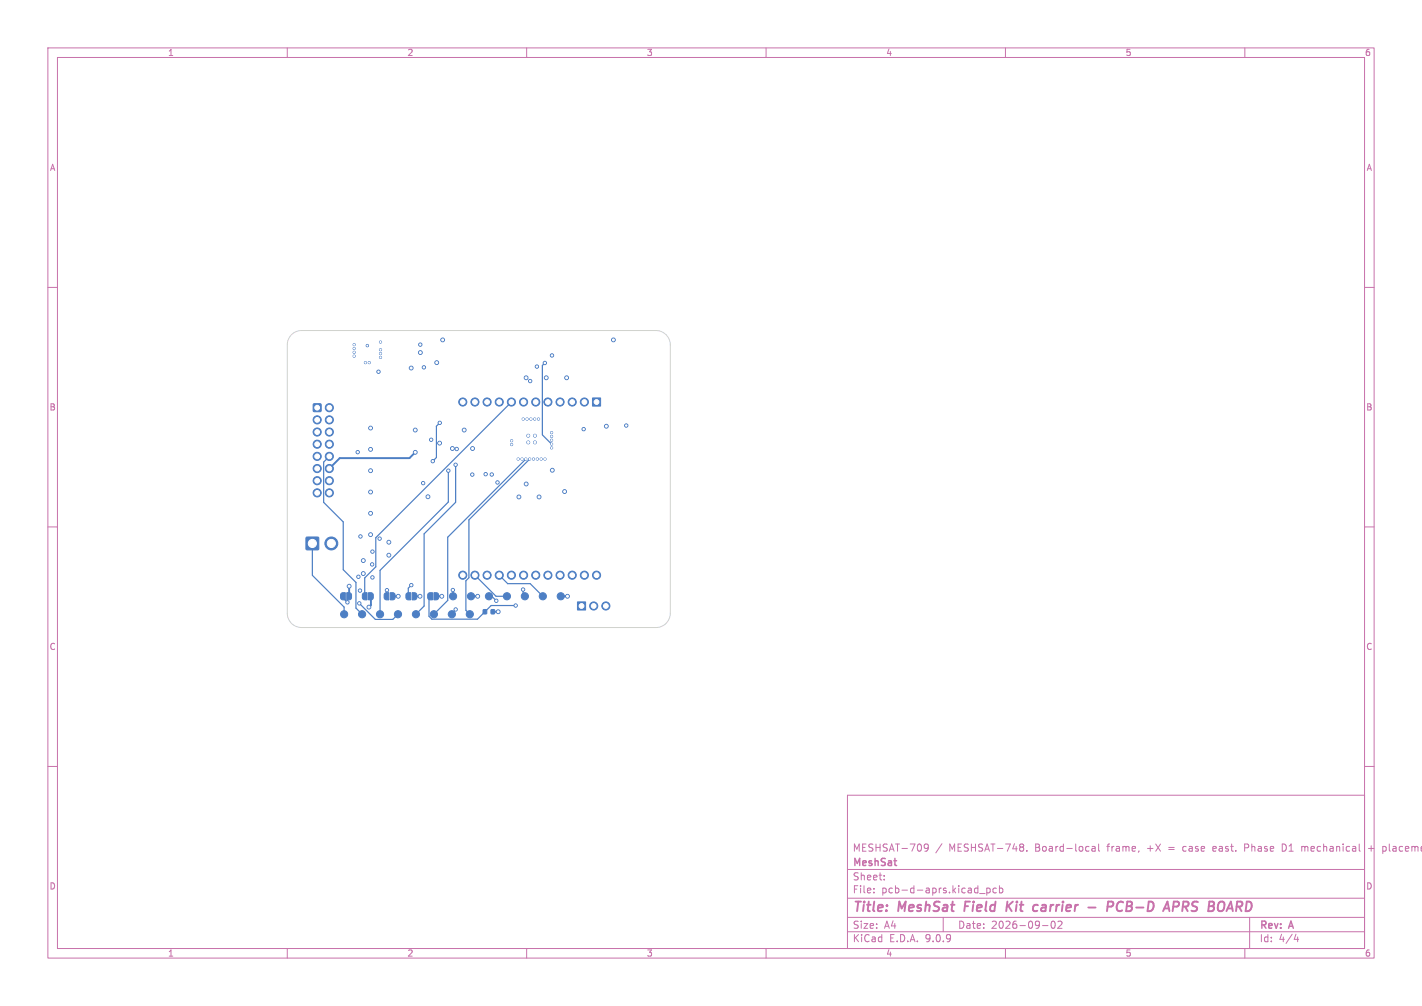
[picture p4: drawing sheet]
<svg xmlns="http://www.w3.org/2000/svg" width="297mm" height="210mm" viewBox="0 0 297 210" stroke-linecap="round" stroke-linejoin="round" font-family="sans-serif">
<defs><g id="words">
<g font-size="2.8" fill="#c872ab">
<text x="178" y="190.9">Title:</text>
<text x="187.7" y="190.9">MeshSat</text>
<text x="202.3" y="190.9">Field</text>
<text x="211.8" y="190.9">Kit</text>
<text x="218.2" y="190.9">carrier</text>
<text x="230.5" y="190.9">-</text>
<text x="235.3" y="190.9">PCB-D</text>
<text x="248.1" y="190.9">APRS</text>
<text x="258" y="190.9">BOARD</text>
</g>
<g font-size="2.1" fill="#c872ab">
<text x="178" y="178">MESHSAT-709</text>
<text x="198.2" y="178">MESHSAT-748.</text>
<text x="216.3" y="178">Board-local</text>
<text x="231.5" y="178">frame,</text>
<text x="240" y="178">+X</text>
<text x="244.5" y="178">=</text>
<text x="247.7" y="178">case</text>
<text x="254.1" y="178">east.</text>
<text x="260.9" y="178">Phase</text>
<text x="268.9" y="178">D1</text>
<text x="273.1" y="178">mechanical</text>
<text x="287.2" y="178">+</text>
<text x="290.3" y="178">placeme</text>
<text x="178" y="184">Sheet:</text>
<text x="178" y="181.2">MeshSat</text>
<text x="178" y="186.7">File:</text>
<text x="184.1" y="186.7">pcb-d-aprs.kicad_pcb</text>
<text x="178" y="196.9">KiCad</text>
<text x="178" y="194.1">Size:</text>
<text x="184.7" y="194.1">A4</text>
<text x="185.7" y="196.9">E.D.A.</text>
<text x="193.3" y="196.9">9.0.9</text>
<text x="200" y="194.1">Date:</text>
<text x="207" y="194.1">2026-09-02</text>
<text x="263" y="194.3">Rev:</text>
<text x="263" y="196.9">Id:</text>
<text x="267.1" y="196.9">4/4</text>
<text x="269.4" y="194.3">A</text>
</g>
<g font-size="1.8" fill="#c872ab">
<text x="35" y="11.9">1</text>
<text x="85" y="11.9">2</text>
<text x="135" y="11.9">3</text>
<text x="185" y="11.9">4</text>
<text x="235" y="11.9">5</text>
<text x="285" y="11.9">6</text>
<text x="10.3" y="35.9">A</text>
<text x="285.4" y="35.9">A</text>
<text x="10.3" y="85.9">B</text>
<text x="285.3" y="85.9">B</text>
<text x="10.3" y="135.9">C</text>
<text x="285.3" y="135.9">C</text>
<text x="10.3" y="185.9">D</text>
<text x="285.3" y="185.9">D</text>
<text x="35" y="199.9">1</text>
<text x="85" y="199.9">2</text>
<text x="135" y="199.9">3</text>
<text x="185" y="199.9">4</text>
<text x="235" y="199.9">5</text>
<text x="285" y="199.9">6</text>
</g>
</g></defs>
<g fill="none" stroke="#c872ab" stroke-width=".21">
<path d="M10 10h277v190h-277zM12 12h273v186h-273zM60 10v2M110 10v2M160 10v2M210 10v2M260 10v2M10 60h2M285 60h2M10 110h2M285 110h2M10 160h2"/>
<path d="M177 166h108v32h-108zM193.9 176.8l-.3 .3h-.4l-.2-.3 .2-.5 .4-.1 .2 .1a.99 .99 0 0 1-.3 1.4h-.3M196.7 176.1l-1.2 2M213.5 176.2l.3 .3-.3 .3 .3 .3v.3l-.3 .3M214.5 177.6v.1M228.1 176.8h.6v.9M228.7 177.1h-.5l-.2 .2 .2 .4 .5-.1M229.5 176.2v1.3l.2 .2M247.1 176.8v.8M253.5 176.7l-.2 .2v.6l.2 .2M254 177.1l-.7 .1M260 177h.5"/>
<path d="M260.5 176.2h-.5v1.5M268.4 176.3l-.6-.1v1.5l.6-.1M271.9 176.8l.4-.1 .2 .2M271.9 176.7v1M285 160h2M285.8 177.1h1.2M286.4 176.6v1.1M289 176.7l.4 .1 .1 .2v.6l-.5 .1M60 198v2M110 198v2M160 198v2M177 194.5h108"/>
<path d="M177 191.5h108M177 187.5h108M177 181.5h108M182.5 186.3v.1M182.5 185.5v.1M184.7 183.6v.1M184.7 182.8v.1M197 191.5v3M204.6 186.5h1.1M206.1 185.4v1.5M206.1 185.5l.4-.1 .3 .3-.1 .6h-.6M208.1 185.5l-.4-.1-.3 .3 .1 .6h.6"/>
<path d="M208.7 185.5l.5-.1 .3 .3-.2 .6h-.6M208.7 184.9v1.5M210 198v2M217.7 193.2h1.2M219.7 192.4l.2-.1a.8 .8 0 0 1 .5 .7 .8 .8 0 0 1-.5 .8 1 1 0 0 1-.2-1.4zM221 192.4l.5-.1 .3 .4-.9 1.1h.9M260 198v2M261 191.5v6.5M270.7 195l-.4 1.1h.9M271 195.6v1"/>
</g>
<g fill="none" stroke="#c872ab" stroke-width=".4">
<path d="M201.6 188.2l-.2 2M210.4 188.2l-.2 2M210.6 189.1l.7 1.1M211.6 188.2l-1.3 1.2M216.6 188.9l.2 .1M217.6 189.5l-.1 .6M227.3 189.4h1.5M232.4 189.1a.51 .51 0 0 0-.2-.9h-.7l-.3 2M234.6 188.4a.88 .88 0 0 0-1 0 .88 .88 0 0 0-.4 1 .69 .69 0 0 0 .3 .7 .69 .69 0 0 0 .9-.1M245.2 188.2l.9 .1a.58 .58 0 0 1-.3 1h-.8M247 189.3h.8M247.2 188.2l-.3 2"/>
<path d="M256.2 190.2l.9-2 .4 2M256.4 189.6h1"/>
</g>
<g fill="#4d7fc4" stroke="#4d7fc4" stroke-width=".21">
<path d="M64 112.2h2.5v2.5h-2.5z"/>
<path d="M65.5 84.3h1.5v1.6h-1.5z"/>
<path d="M123.7 83.1h1.7v1.7h-1.7z"/>
<path d="M120.6 125.7h1.7v1.7h-1.7z"/>
<path d="M80.3 123.9l.4-.2h.5v1.5h-.5l-.4-.2z"/>
<path d="M81.5 123.7l.7 .1 .3 .2v.8l-.3 .4h-.7z"/>
<path d="M84.9 123.9l.3-.2h.6v1.5h-.6l-.3-.2z"/>
<path d="M86.1 123.7l.7 .1 .2 .2 .1 .8-.3 .4h-.7z"/>
<path d="M100.9 127.3h.7v.8h-.7z"/>
<path d="M102.6 127.3h.7v.8h-.7z"/>
<path d="M71.2 123.9l.4-.2h.5v1.5h-.5l-.4-.2z"/>
<path d="M72.4 123.7l.7 .1 .3 .2v.8l-.3 .4h-.7z"/>
<path d="M75.8 123.9l.3-.2h.6v1.5h-.6l-.3-.2z"/>
<path d="M77 123.7l.7 .1 .2 .2 .1 .8-.3 .4h-.7z"/>
<path d="M89.4 123.9l.4-.2h.5v1.5h-.5l-.4-.2z"/>
<path d="M90.6 123.7l.7 .1 .3 .2v.8l-.3 .4h-.7z"/>
<circle cx="69.2" cy="113.4" r="1.35"/>
<circle cx="68.8" cy="85.1" r=".85"/>
<circle cx="66.2" cy="87.6" r=".85"/>
<circle cx="68.8" cy="87.6" r=".85"/>
<circle cx="66.2" cy="90.2" r=".85"/>
<circle cx="68.8" cy="90.2" r=".85"/>
<circle cx="66.2" cy="92.7" r=".85"/>
<circle cx="68.8" cy="92.7" r=".85"/>
<circle cx="66.2" cy="95.3" r=".85"/>
<circle cx="68.8" cy="95.3" r=".85"/>
<circle cx="66.2" cy="97.8" r=".85"/>
<circle cx="68.8" cy="97.8" r=".85"/>
<circle cx="66.2" cy="100.3" r=".85"/>
<circle cx="68.8" cy="100.3" r=".85"/>
<circle cx="66.2" cy="102.9" r=".85"/>
<circle cx="68.8" cy="102.9" r=".85"/>
<circle cx="122.1" cy="83.9" r=".85"/>
<circle cx="119.5" cy="83.9" r=".85"/>
<circle cx="117" cy="83.9" r=".85"/>
<circle cx="114.4" cy="83.9" r=".85"/>
<circle cx="111.9" cy="83.9" r=".85"/>
<circle cx="109.4" cy="83.9" r=".85"/>
<circle cx="106.8" cy="83.9" r=".85"/>
<circle cx="104.3" cy="83.9" r=".85"/>
<circle cx="101.7" cy="83.9" r=".85"/>
<circle cx="99.2" cy="83.9" r=".85"/>
<circle cx="96.7" cy="83.9" r=".85"/>
<circle cx="96.7" cy="120.1" r=".85"/>
<circle cx="99.2" cy="120.1" r=".85"/>
<circle cx="101.7" cy="120.1" r=".85"/>
<circle cx="104.3" cy="120.1" r=".85"/>
<circle cx="106.8" cy="120.1" r=".85"/>
<circle cx="109.4" cy="120.1" r=".85"/>
<circle cx="111.9" cy="120.1" r=".85"/>
<circle cx="114.4" cy="120.1" r=".85"/>
<circle cx="117" cy="120.1" r=".85"/>
<circle cx="119.5" cy="120.1" r=".85"/>
<circle cx="122.1" cy="120.1" r=".85"/>
<circle cx="124.6" cy="120.1" r=".85"/>
<circle cx="76.7" cy="72.1" r=".25"/>
<circle cx="124" cy="126.5" r=".85"/>
<circle cx="126.5" cy="126.5" r=".85"/>
<circle cx="79.4" cy="128.2" r=".75"/>
<circle cx="113.4" cy="124.5" r=".75"/>
<circle cx="71.9" cy="128.2" r=".75"/>
<circle cx="117.1" cy="124.5" r=".75"/>
<circle cx="109.6" cy="124.5" r=".75"/>
<circle cx="86.9" cy="128.2" r=".75"/>
<circle cx="83.1" cy="128.2" r=".75"/>
<circle cx="75.6" cy="128.2" r=".75"/>
<circle cx="105.9" cy="124.5" r=".75"/>
<circle cx="94.6" cy="124.5" r=".75"/>
<circle cx="98.4" cy="124.5" r=".75"/>
<circle cx="90.6" cy="128.2" r=".75"/>
<circle cx="98.1" cy="128.2" r=".75"/>
<circle cx="94.4" cy="128.2" r=".75"/>
<circle cx="102.1" cy="124.5" r=".75"/>
<circle cx="118.5" cy="124.5" r=".4"/>
<circle cx="86.7" cy="94.4" r=".4"/>
<circle cx="104.1" cy="127.7" r=".4"/>
<circle cx="91.8" cy="92.5" r=".4"/>
<circle cx="115.2" cy="91.1" r=".23"/>
<circle cx="109.3" cy="87.5" r=".22"/>
<circle cx="112.5" cy="87.5" r=".22"/>
<circle cx="110.7" cy="79.5" r=".35"/>
<circle cx="88.5" cy="76.7" r=".35"/>
<circle cx="95.2" cy="127.2" r=".35"/>
<circle cx="106.9" cy="92.8" r=".23"/>
<circle cx="109" cy="95.8" r=".22"/>
<circle cx="110.1" cy="87.5" r=".22"/>
<circle cx="75.3" cy="112" r=".35"/>
<circle cx="79.5" cy="71.4" r=".22"/>
<circle cx="79.3" cy="112.4" r=".35"/>
<circle cx="74" cy="72.7" r=".23"/>
<circle cx="85.9" cy="122.2" r=".35"/>
<circle cx="80.8" cy="123.2" r=".35"/>
<circle cx="72.6" cy="125.7" r=".35"/>
<circle cx="103.9" cy="100.7" r=".35"/>
<circle cx="74" cy="74.4" r=".22"/>
<circle cx="77.8" cy="120.5" r=".35"/>
<circle cx="107.7" cy="126.4" r=".35"/>
<circle cx="75.2" cy="123.3" r=".35"/>
<circle cx="74" cy="73.6" r=".23"/>
<circle cx="74" cy="72" r=".23"/>
<circle cx="77.7" cy="117.8" r=".35"/>
<circle cx="110.6" cy="95.8" r=".22"/>
<circle cx="113.8" cy="95.8" r=".22"/>
<circle cx="112.2" cy="95.8" r=".22"/>
<circle cx="111.4" cy="95.8" r=".22"/>
<circle cx="113" cy="95.8" r=".22"/>
<circle cx="74.9" cy="120.4" r=".35"/>
<circle cx="79.5" cy="73.8" r=".22"/>
<circle cx="87.8" cy="71.9" r=".35"/>
<circle cx="109.8" cy="95.8" r=".22"/>
<circle cx="90.1" cy="91.8" r=".35"/>
<circle cx="79.5" cy="74.6" r=".22"/>
<circle cx="75" cy="126" r=".35"/>
<circle cx="90.4" cy="96.3" r=".35"/>
<circle cx="91.9" cy="88.3" r=".35"/>
<circle cx="98.6" cy="99.1" r=".35"/>
<circle cx="95.4" cy="93.7" r=".35"/>
<circle cx="130.8" cy="88.8" r=".35"/>
<circle cx="103.7" cy="125.4" r=".35"/>
<circle cx="102.7" cy="99.1" r=".35"/>
<circle cx="93.6" cy="98.3" r=".35"/>
<circle cx="109.3" cy="123.1" r=".35"/>
<circle cx="115.2" cy="93.5" r=".23"/>
<circle cx="115.3" cy="74.2" r=".35"/>
<circle cx="115.2" cy="92.7" r=".23"/>
<circle cx="113.8" cy="75.8" r=".35"/>
<circle cx="112.1" cy="76.5" r=".35"/>
<circle cx="121.9" cy="89.6" r=".35"/>
<circle cx="106.9" cy="92" r=".22"/>
<circle cx="79.1" cy="77.6" r=".35"/>
<circle cx="101.4" cy="99" r=".35"/>
<circle cx="95.2" cy="97" r=".35"/>
<circle cx="88.4" cy="100.9" r=".35"/>
<circle cx="77.1" cy="75.7" r=".22"/>
<circle cx="74.7" cy="94.4" r=".35"/>
<circle cx="94.6" cy="123.2" r=".35"/>
<circle cx="77.8" cy="115.2" r=".35"/>
<circle cx="79.5" cy="73" r=".22"/>
<circle cx="111.7" cy="87.5" r=".22"/>
<circle cx="109.9" cy="101" r=".4"/>
<circle cx="77.4" cy="98.3" r=".4"/>
<circle cx="97" cy="89.8" r=".4"/>
<circle cx="77.4" cy="89.4" r=".4"/>
<circle cx="72.9" cy="122.4" r=".4"/>
<circle cx="92.5" cy="71" r=".4"/>
<circle cx="77.4" cy="102.7" r=".4"/>
<circle cx="75.9" cy="119.7" r=".4"/>
<circle cx="86.7" cy="89.8" r=".4"/>
<circle cx="91.2" cy="75.7" r=".4"/>
<circle cx="108.2" cy="95.8" r=".22"/>
<circle cx="115.2" cy="90.3" r=".22"/>
<circle cx="108.4" cy="103.7" r=".4"/>
<circle cx="77.1" cy="126.7" r=".4"/>
<circle cx="92.3" cy="124.5" r=".4"/>
<circle cx="77.4" cy="107.2" r=".4"/>
<circle cx="110.3" cy="92.4" r=".3"/>
<circle cx="111.7" cy="92.4" r=".3"/>
<circle cx="128.1" cy="71" r=".4"/>
<circle cx="118.4" cy="78.9" r=".4"/>
<circle cx="98.7" cy="93.6" r=".4"/>
<circle cx="87.7" cy="124.5" r=".4"/>
<circle cx="115.4" cy="98.2" r=".4"/>
<circle cx="81.2" cy="113.2" r=".4"/>
<circle cx="77.4" cy="111.6" r=".4"/>
<circle cx="89.4" cy="103.7" r=".4"/>
<circle cx="87.8" cy="73.6" r=".4"/>
<circle cx="114.1" cy="78.9" r=".4"/>
<circle cx="77.4" cy="93.8" r=".4"/>
<circle cx="110.3" cy="91" r=".3"/>
<circle cx="76.3" cy="75.7" r=".22"/>
<circle cx="110.9" cy="87.5" r=".22"/>
<circle cx="112.6" cy="103.7" r=".4"/>
<circle cx="81.2" cy="115.9" r=".4"/>
<circle cx="94.5" cy="93.6" r=".4"/>
<circle cx="83.2" cy="124.5" r=".4"/>
<circle cx="117.9" cy="102.6" r=".4"/>
<circle cx="85.9" cy="76.8" r=".4"/>
<circle cx="99.8" cy="124.5" r=".4"/>
<circle cx="75.9" cy="117" r=".4"/>
<circle cx="126.6" cy="89" r=".4"/>
<circle cx="111.7" cy="91" r=".3"/>
<circle cx="109.9" cy="78.9" r=".4"/>
<circle cx="115.2" cy="91.9" r=".22"/>
</g>
<path d="M86.7 94.4l-1.2 1.2h-14.5l-2.2 2.2M72.9 122.4v2.1M77.5 124.5v1.8l-.4 .4M82 124.5h1.2M86.6 124.5h1.1M91.1 124.5h1.2M98.4 124.5h1.4M102.9 127.7h1.2M117.1 124.5h1.4" fill="none" stroke="#4d7fc4" stroke-width=".4"/>
<g fill="none" stroke="#4d7fc4" stroke-width=".25">
<path d="M113.8 75.8l-.5 .5v14.5l1.9 1.9M68.8 95.3l-1.2 1.2v8.4l4.1 4.1v9.9l2.6 2.7v5.3l1.3 1.3M91.9 88.3l-.8 .7v6.5l-.7 .8M93.6 98.3v6.5l-14.2 14.3v9.1M95.2 97v7.9l-6.6 6.5v15.1l-1.7 1.7M106.8 83.9l-28.3 28.4v6l-2.3 2.3v3.9M109.8 95.8l-16.3 16.3v13.2l-2.9 2.9M110.6 95.8l-12.7 12.7v12.1l-.6 .6v6.2l.8 .8M65.2 113.5v6.6l6.7 6.6v1.5M71.6 124.5v.3l1 .9M75 126l3.4 3.3h3.6l1.1-1.1M80.8 123.2l-.1 1.3"/>
<path d="M85.9 122.2l-.6 .6v1.7M89.8 124.5l-.2 .2v4l.6 .6h9.5l2.9-2.9h5.1M94.6 123.2v1.3M95.2 127.2l-.8 .8v.2M99.2 120.1l4.4 4.4h2.3M102.1 124.5h.6l1 .9M104.3 120.1l1.7 1.7h4.7l2.7 2.7M109.3 123.1v1l.3 .4"/>
</g>
<path d="M60.9 69.9a3 3 0 0 1 2.1-.9h74a3 3 0 0 1 3 3v56a3 3 0 0 1-3 3h-74a3 3 0 0 1-3-3v-56a3 3 0 0 1 .9-2.1z" fill="none" stroke="#d0d2cd" stroke-width=".21"/>
<g fill="#fff" stroke="#fff" stroke-width=".21">
<circle cx="118.5" cy="124.5" r=".2"/>
<circle cx="86.7" cy="94.4" r=".2"/>
<circle cx="104.1" cy="127.7" r=".2"/>
<circle cx="91.8" cy="92.5" r=".2"/>
<circle cx="115.2" cy="91.1" r=".12"/>
<circle cx="109.3" cy="87.5" r=".13"/>
<circle cx="112.5" cy="87.5" r=".12"/>
<circle cx="110.7" cy="79.5" r=".15"/>
<circle cx="88.5" cy="76.7" r=".15"/>
<circle cx="95.2" cy="127.2" r=".15"/>
<circle cx="106.9" cy="92.8" r=".12"/>
<circle cx="109" cy="95.8" r=".13"/>
<circle cx="110.1" cy="87.5" r=".12"/>
<circle cx="75.3" cy="112" r=".15"/>
<circle cx="79.5" cy="71.4" r=".12"/>
<circle cx="79.3" cy="112.4" r=".15"/>
<circle cx="74" cy="72.7" r=".12"/>
<circle cx="85.9" cy="122.2" r=".15"/>
<circle cx="80.8" cy="123.2" r=".15"/>
<circle cx="72.6" cy="125.7" r=".15"/>
<circle cx="103.9" cy="100.7" r=".15"/>
<circle cx="74" cy="74.3" r=".13"/>
<circle cx="77.8" cy="120.5" r=".15"/>
<circle cx="107.7" cy="126.4" r=".15"/>
<circle cx="75.2" cy="123.3" r=".15"/>
<circle cx="74" cy="73.6" r=".12"/>
<circle cx="74" cy="72" r=".12"/>
<circle cx="77.7" cy="117.8" r=".15"/>
<circle cx="110.6" cy="95.8" r=".13"/>
<circle cx="113.8" cy="95.8" r=".13"/>
<circle cx="112.2" cy="95.8" r=".13"/>
<circle cx="111.4" cy="95.8" r=".12"/>
<circle cx="113" cy="95.8" r=".13"/>
<circle cx="74.9" cy="120.4" r=".15"/>
<circle cx="79.5" cy="73.8" r=".13"/>
<circle cx="87.8" cy="71.9" r=".15"/>
<circle cx="109.8" cy="95.8" r=".13"/>
<circle cx="90.1" cy="91.8" r=".15"/>
<circle cx="79.5" cy="74.6" r=".12"/>
<circle cx="75" cy="126" r=".15"/>
<circle cx="90.4" cy="96.3" r=".15"/>
<circle cx="91.9" cy="88.3" r=".15"/>
<circle cx="98.6" cy="99.1" r=".15"/>
<circle cx="95.4" cy="93.7" r=".15"/>
<circle cx="130.8" cy="88.8" r=".15"/>
<circle cx="103.7" cy="125.4" r=".15"/>
<circle cx="102.7" cy="99.1" r=".15"/>
<circle cx="93.6" cy="98.3" r=".15"/>
<circle cx="109.3" cy="123.1" r=".15"/>
<circle cx="115.2" cy="93.5" r=".12"/>
<circle cx="115.3" cy="74.2" r=".15"/>
<circle cx="115.2" cy="92.7" r=".12"/>
<circle cx="113.8" cy="75.8" r=".15"/>
<circle cx="112.1" cy="76.5" r=".15"/>
<circle cx="121.9" cy="89.6" r=".15"/>
<circle cx="106.9" cy="92" r=".13"/>
<circle cx="79.1" cy="77.6" r=".15"/>
<circle cx="101.4" cy="99" r=".15"/>
<circle cx="95.2" cy="97" r=".15"/>
<circle cx="88.4" cy="100.9" r=".15"/>
<circle cx="77.1" cy="75.7" r=".12"/>
<circle cx="74.7" cy="94.4" r=".15"/>
<circle cx="94.6" cy="123.2" r=".15"/>
<circle cx="77.8" cy="115.2" r=".15"/>
<circle cx="79.5" cy="73" r=".12"/>
<circle cx="111.7" cy="87.5" r=".13"/>
<circle cx="109.9" cy="101" r=".2"/>
<circle cx="77.4" cy="98.3" r=".2"/>
<circle cx="97" cy="89.8" r=".2"/>
<circle cx="77.4" cy="89.4" r=".2"/>
<circle cx="72.9" cy="122.4" r=".2"/>
<circle cx="92.5" cy="71" r=".2"/>
<circle cx="77.4" cy="102.7" r=".2"/>
<circle cx="75.9" cy="119.7" r=".2"/>
<circle cx="86.7" cy="89.8" r=".2"/>
<circle cx="91.2" cy="75.7" r=".2"/>
<circle cx="108.2" cy="95.8" r=".13"/>
<circle cx="115.2" cy="90.3" r=".13"/>
<circle cx="108.4" cy="103.7" r=".2"/>
<circle cx="77.1" cy="126.7" r=".2"/>
<circle cx="92.3" cy="124.5" r=".2"/>
<circle cx="77.4" cy="107.2" r=".2"/>
<circle cx="110.3" cy="92.4" r=".2"/>
<circle cx="111.7" cy="92.4" r=".2"/>
<circle cx="128.1" cy="71" r=".2"/>
<circle cx="118.3" cy="78.9" r=".2"/>
<circle cx="98.7" cy="93.6" r=".2"/>
<circle cx="87.7" cy="124.5" r=".2"/>
<circle cx="115.4" cy="98.2" r=".2"/>
<circle cx="81.2" cy="113.2" r=".2"/>
<circle cx="77.4" cy="111.6" r=".2"/>
<circle cx="89.4" cy="103.7" r=".2"/>
<circle cx="87.8" cy="73.6" r=".2"/>
<circle cx="114.1" cy="78.9" r=".2"/>
<circle cx="77.4" cy="93.8" r=".2"/>
<circle cx="110.3" cy="91" r=".2"/>
<circle cx="76.3" cy="75.7" r=".13"/>
<circle cx="110.9" cy="87.5" r=".13"/>
<circle cx="112.6" cy="103.7" r=".2"/>
<circle cx="81.2" cy="115.9" r=".2"/>
<circle cx="94.5" cy="93.6" r=".2"/>
<circle cx="83.2" cy="124.5" r=".2"/>
<circle cx="117.9" cy="102.6" r=".2"/>
<circle cx="85.9" cy="76.8" r=".2"/>
<circle cx="99.8" cy="124.5" r=".2"/>
<circle cx="75.9" cy="117" r=".2"/>
<circle cx="126.6" cy="89" r=".2"/>
<circle cx="111.7" cy="91" r=".2"/>
<circle cx="109.9" cy="78.9" r=".2"/>
<circle cx="115.2" cy="91.9" r=".12"/>
<circle cx="65.2" cy="113.4" r=".85"/>
<circle cx="69.2" cy="113.4" r=".85"/>
<circle cx="135" cy="126" r="1.6"/>
<circle cx="65" cy="126" r="1.6"/>
<circle cx="66.2" cy="85.1" r=".5"/>
<circle cx="68.8" cy="85.1" r=".5"/>
<circle cx="66.2" cy="87.6" r=".5"/>
<circle cx="68.8" cy="87.6" r=".5"/>
<circle cx="66.2" cy="90.2" r=".5"/>
<circle cx="68.8" cy="90.2" r=".5"/>
<circle cx="66.2" cy="92.7" r=".5"/>
<circle cx="68.8" cy="92.7" r=".5"/>
<circle cx="66.2" cy="95.3" r=".5"/>
<circle cx="68.8" cy="95.3" r=".5"/>
<circle cx="66.2" cy="97.8" r=".5"/>
<circle cx="68.8" cy="97.8" r=".5"/>
<circle cx="66.2" cy="100.3" r=".5"/>
<circle cx="68.8" cy="100.3" r=".5"/>
<circle cx="66.2" cy="102.9" r=".5"/>
<circle cx="68.8" cy="102.9" r=".5"/>
<circle cx="84.2" cy="118.6" r="1.45"/>
<circle cx="136.8" cy="85.6" r="1.45"/>
<circle cx="124.6" cy="83.9" r=".5"/>
<circle cx="122.1" cy="83.9" r=".5"/>
<circle cx="119.5" cy="83.9" r=".5"/>
<circle cx="117" cy="83.9" r=".5"/>
<circle cx="114.4" cy="83.9" r=".5"/>
<circle cx="111.9" cy="83.9" r=".5"/>
<circle cx="109.4" cy="83.9" r=".5"/>
<circle cx="106.8" cy="83.9" r=".5"/>
<circle cx="104.3" cy="83.9" r=".5"/>
<circle cx="101.7" cy="83.9" r=".5"/>
<circle cx="99.2" cy="83.9" r=".5"/>
<circle cx="96.7" cy="83.9" r=".5"/>
<circle cx="96.7" cy="120.1" r=".5"/>
<circle cx="99.2" cy="120.1" r=".5"/>
<circle cx="101.7" cy="120.1" r=".5"/>
<circle cx="104.3" cy="120.1" r=".5"/>
<circle cx="106.8" cy="120.1" r=".5"/>
<circle cx="109.4" cy="120.1" r=".5"/>
<circle cx="111.9" cy="120.1" r=".5"/>
<circle cx="114.4" cy="120.1" r=".5"/>
<circle cx="117" cy="120.1" r=".5"/>
<circle cx="119.5" cy="120.1" r=".5"/>
<circle cx="122.1" cy="120.1" r=".5"/>
<circle cx="124.6" cy="120.1" r=".5"/>
<circle cx="76.7" cy="72.1" r=".1"/>
<circle cx="135" cy="74" r="1.6"/>
<circle cx="121.5" cy="126.5" r=".5"/>
<circle cx="124" cy="126.5" r=".5"/>
<circle cx="126.5" cy="126.5" r=".5"/>
<circle cx="65" cy="74" r="1.6"/>
</g>
<use href="#words"/>
</svg>
